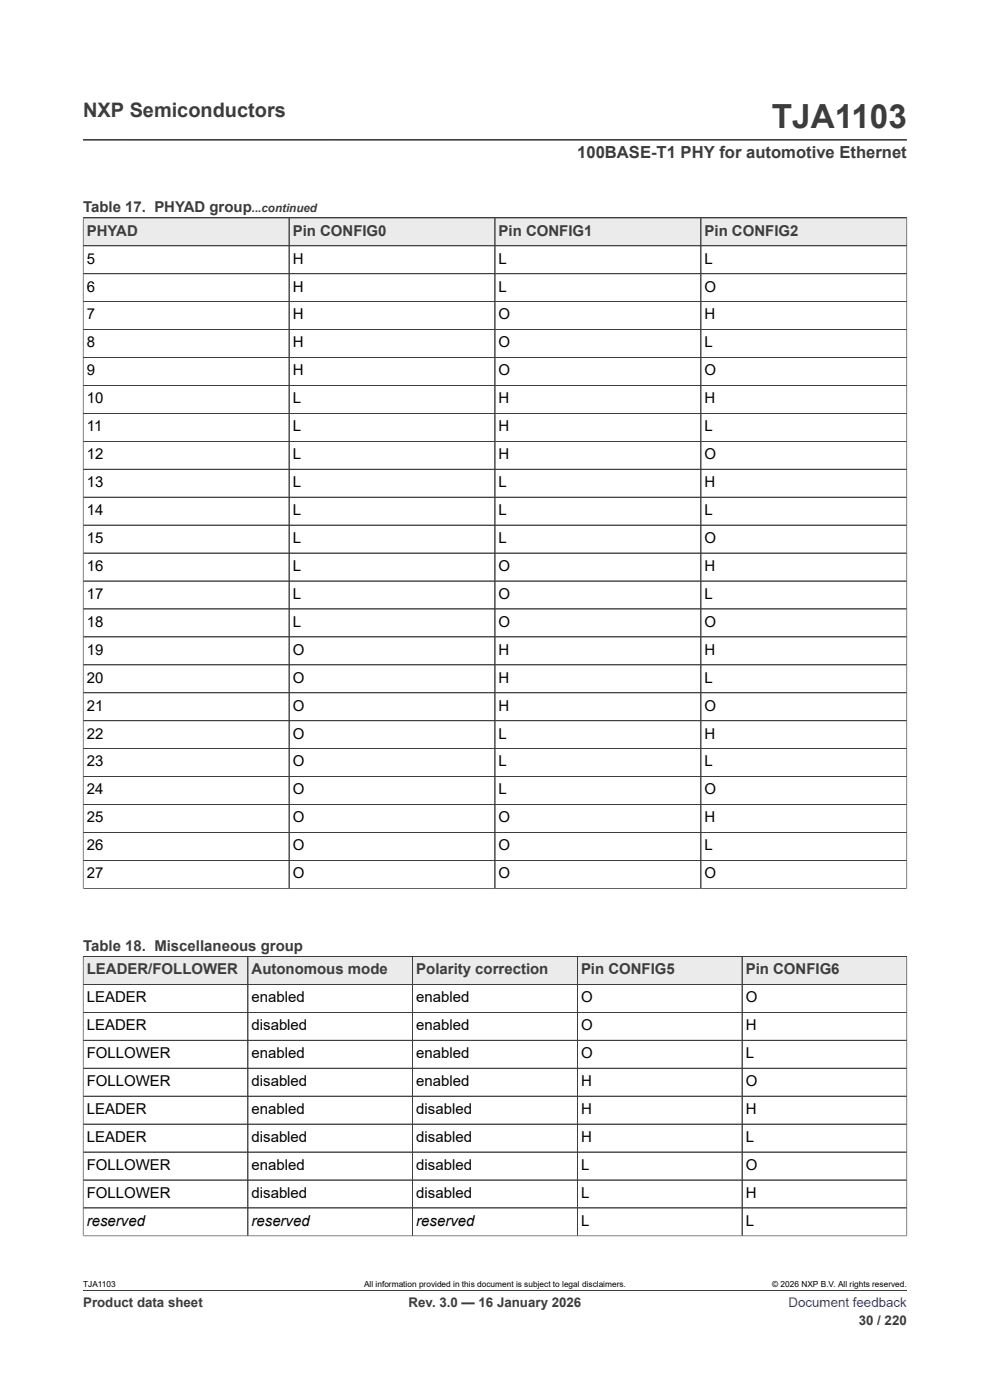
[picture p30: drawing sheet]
<svg xmlns="http://www.w3.org/2000/svg" width="210mm" height="297mm" viewBox="0 0 210 297" stroke-linecap="round" stroke-linejoin="round" font-family="sans-serif">
<defs><g id="words">
<text font-size="7.1" fill="#3c3c3c" x="163.7" y="27.2">TJA1103</text>
<text font-size="4.2" fill="#3c3c3c" x="17.6" y="24.8">NXP Semiconductors</text>
<text font-size="3.5" fill="#3c3c3c" x="122.4" y="33.5">100BASE-T1 PHY for automotive Ethernet</text>
<g font-size="3.2" fill="#3c3c3c">
<text x="17.6" y="45.1">Table 17. PHYAD group</text>
<text x="18.4" y="50">PHYAD</text>
<text x="62.1" y="50">Pin CONFIG0</text>
<text x="105.8" y="50">Pin CONFIG1</text>
<text x="149.5" y="50">Pin CONFIG2</text>
<text x="17.6" y="201.8">Table 18. Miscellaneous group</text>
<text x="18.4" y="206.7">LEADER/FOLLOWER</text>
<text x="53.4" y="206.7">Autonomous mode</text>
<text x="88.3" y="206.7">Polarity correction</text>
<text x="123.2" y="206.7">Pin CONFIG5</text>
<text x="158.2" y="206.7">Pin CONFIG6</text>
</g>
<g font-size="3.2">
<text x="18.4" y="55.9">5</text>
<text x="62.1" y="55.9">H</text>
<text x="105.8" y="55.9">L</text>
<text x="149.5" y="55.9">L</text>
<text x="18.4" y="61.9">6</text>
<text x="62.1" y="61.9">H</text>
<text x="105.8" y="61.9">L</text>
<text x="149.5" y="61.9">O</text>
<text x="18.4" y="67.8">7</text>
<text x="62.1" y="67.8">H</text>
<text x="105.8" y="67.8">O</text>
<text x="149.5" y="67.8">H</text>
<text x="18.4" y="73.7">8</text>
<text x="62.1" y="73.7">H</text>
<text x="105.8" y="73.7">O</text>
<text x="149.5" y="73.7">L</text>
<text x="18.4" y="79.6">9</text>
<text x="62.1" y="79.6">H</text>
<text x="105.8" y="79.6">O</text>
<text x="149.5" y="79.6">O</text>
<text x="18.4" y="85.6">10</text>
<text x="62.1" y="85.6">L</text>
<text x="105.8" y="85.6">H</text>
<text x="149.5" y="85.6">H</text>
<text x="18.4" y="91.5">11</text>
<text x="62.1" y="91.5">L</text>
<text x="105.8" y="91.5">H</text>
<text x="149.5" y="91.5">L</text>
<text x="18.4" y="97.4">12</text>
<text x="62.1" y="97.4">L</text>
<text x="105.8" y="97.4">H</text>
<text x="149.5" y="97.4">O</text>
<text x="18.4" y="103.3">13</text>
<text x="62.1" y="103.3">L</text>
<text x="105.8" y="103.3">L</text>
<text x="149.5" y="103.3">H</text>
<text x="18.4" y="109.3">14</text>
<text x="62.1" y="109.3">L</text>
<text x="105.8" y="109.3">L</text>
<text x="149.5" y="109.3">L</text>
<text x="18.4" y="115.2">15</text>
<text x="62.1" y="115.2">L</text>
<text x="105.8" y="115.2">L</text>
<text x="149.5" y="115.2">O</text>
<text x="18.4" y="121.1">16</text>
<text x="62.1" y="121.1">L</text>
<text x="105.8" y="121.1">O</text>
<text x="149.5" y="121.1">H</text>
<text x="18.4" y="127">17</text>
<text x="62.1" y="127">L</text>
<text x="105.8" y="127">O</text>
<text x="149.5" y="127">L</text>
<text x="18.4" y="133">18</text>
<text x="62.1" y="133">L</text>
<text x="105.8" y="133">O</text>
<text x="149.5" y="133">O</text>
<text x="18.4" y="138.9">19</text>
<text x="62.1" y="138.9">O</text>
<text x="105.8" y="138.9">H</text>
<text x="149.5" y="138.9">H</text>
<text x="18.4" y="144.8">20</text>
<text x="62.1" y="144.8">O</text>
<text x="105.8" y="144.8">H</text>
<text x="149.5" y="144.8">L</text>
<text x="18.4" y="150.8">21</text>
<text x="62.1" y="150.8">O</text>
<text x="105.8" y="150.8">H</text>
<text x="149.5" y="150.8">O</text>
<text x="18.4" y="156.7">22</text>
<text x="62.1" y="156.7">O</text>
<text x="105.8" y="156.7">L</text>
<text x="149.5" y="156.7">H</text>
<text x="18.4" y="162.6">23</text>
<text x="62.1" y="162.6">O</text>
<text x="105.8" y="162.6">L</text>
<text x="149.5" y="162.6">L</text>
<text x="18.4" y="168.5">24</text>
<text x="62.1" y="168.5">O</text>
<text x="105.8" y="168.5">L</text>
<text x="149.5" y="168.5">O</text>
<text x="18.4" y="174.5">25</text>
<text x="62.1" y="174.5">O</text>
<text x="105.8" y="174.5">O</text>
<text x="149.5" y="174.5">H</text>
<text x="18.4" y="180.4">26</text>
<text x="62.1" y="180.4">O</text>
<text x="105.8" y="180.4">O</text>
<text x="149.5" y="180.4">L</text>
<text x="18.4" y="186.3">27</text>
<text x="62.1" y="186.3">O</text>
<text x="105.8" y="186.3">O</text>
<text x="149.5" y="186.3">O</text>
<text x="18.4" y="212.6">LEADER</text>
<text x="53.4" y="212.6">enabled</text>
<text x="88.3" y="212.6">enabled</text>
<text x="123.2" y="212.6">O</text>
<text x="158.2" y="212.6">O</text>
<text x="18.4" y="218.6">LEADER</text>
<text x="53.4" y="218.6">disabled</text>
<text x="88.3" y="218.6">enabled</text>
<text x="123.2" y="218.6">O</text>
<text x="158.2" y="218.6">H</text>
<text x="18.4" y="224.5">FOLLOWER</text>
<text x="53.4" y="224.5">enabled</text>
<text x="88.3" y="224.5">enabled</text>
<text x="123.2" y="224.5">O</text>
<text x="158.2" y="224.5">L</text>
<text x="18.4" y="230.4">FOLLOWER</text>
<text x="53.4" y="230.4">disabled</text>
<text x="88.3" y="230.4">enabled</text>
<text x="123.2" y="230.4">H</text>
<text x="158.2" y="230.4">O</text>
<text x="18.4" y="236.3">LEADER</text>
<text x="53.4" y="236.3">enabled</text>
<text x="88.3" y="236.3">disabled</text>
<text x="123.2" y="236.3">H</text>
<text x="158.2" y="236.3">H</text>
<text x="18.4" y="242.3">LEADER</text>
<text x="53.4" y="242.3">disabled</text>
<text x="88.3" y="242.3">disabled</text>
<text x="123.2" y="242.3">H</text>
<text x="158.2" y="242.3">L</text>
<text x="18.4" y="248.2">FOLLOWER</text>
<text x="53.4" y="248.2">enabled</text>
<text x="88.3" y="248.2">disabled</text>
<text x="123.2" y="248.2">L</text>
<text x="158.2" y="248.2">O</text>
<text x="18.4" y="254.1">FOLLOWER</text>
<text x="53.4" y="254.1">disabled</text>
<text x="88.3" y="254.1">disabled</text>
<text x="123.2" y="254.1">L</text>
<text x="158.2" y="254.1">H</text>
<text x="18.4" y="260">reserved</text>
<text x="53.4" y="260">reserved</text>
<text x="88.3" y="260">reserved</text>
<text x="123.2" y="260">L</text>
<text x="158.2" y="260">L</text>
</g>
<g font-size="2.8" fill="#3c3c3c">
<text x="17.6" y="277.3">Product data sheet</text>
<text x="86.7" y="277.3">Rev. 3.0 — 16 January 2026</text>
<text x="182.2" y="281">30 / 220</text>
</g>
<text font-size="2.8" fill="#00f" x="167.3" y="277.3">Document feedback</text>
<text font-size="2.5" fill="#3c3c3c" x="53.4" y="45.1">...continued</text>
<g font-size="1.8">
<text x="17.6" y="273.1">TJA1103</text>
<text x="77.2" y="273.1">All information provided in this document is subject to legal disclaimers.</text>
<text x="163.8" y="273.1">© 2026 NXP B.V. All rights reserved.</text>
</g>
</g></defs>
<path d="M17.6 29.7h174.8M17.6 46.2h174.8" fill="none" stroke="#3c3c3c" stroke-width=".21"/>
<path d="M17.7 46.3h43.5v5.8h-43.5z" fill="#ebebeb"/>
<path d="M17.6 46.2h43.7v5.9h-43.7z" fill="none" stroke="#3c3c3c" stroke-width=".21"/>
<path d="M61.4 46.3h43.5v5.8h-43.5z" fill="#ebebeb"/>
<path d="M61.3 46.2h43.7v5.9h-43.7z" fill="none" stroke="#3c3c3c" stroke-width=".21"/>
<path d="M105.1 46.3h43.5v5.8h-43.5z" fill="#ebebeb"/>
<path d="M105 46.2h43.7v5.9h-43.7z" fill="none" stroke="#3c3c3c" stroke-width=".21"/>
<path d="M148.8 46.3h43.5v5.8h-43.5z" fill="#ebebeb"/>
<g fill="none" stroke="#3c3c3c" stroke-width=".21">
<path d="M17.6 46.2h174.8v142.3M17.6 58.1h174.8M17.6 52.1h174.8M17.6 46.3v142.2M61.3 46.3v142.2M105 46.3v142.2M148.7 46.2v142.3M17.6 64h174.8M17.6 69.9h174.8M17.6 75.8h174.8M17.6 81.8h174.8M17.6 87.7h174.8"/>
<path d="M17.6 93.6h174.8M17.6 99.6h174.8M17.6 105.5h174.8M17.6 111.4h174.8M192.4 117.3h-174.8M17.6 123.3h174.8M17.6 129.2h174.8M17.6 135.1h174.8M17.6 141h174.8M17.6 147h174.8M17.6 152.9h174.8M17.6 158.8h174.8"/>
<path d="M17.6 164.7h174.8M17.6 170.7h174.8M17.6 176.6h174.8M17.6 188.5h174.8M17.6 182.5h174.8M17.6 202.9h174.8"/>
</g>
<path d="M17.7 203h34.8v5.8h-34.8z" fill="#ebebeb"/>
<path d="M17.6 202.9h35v5.9h-35z" fill="none" stroke="#3c3c3c" stroke-width=".21"/>
<path d="M52.7 203h34.8v5.8h-34.8z" fill="#ebebeb"/>
<path d="M52.6 202.9h34.9v5.9h-34.9z" fill="none" stroke="#3c3c3c" stroke-width=".21"/>
<path d="M87.6 203h34.8v5.8h-34.8z" fill="#ebebeb"/>
<path d="M87.5 202.9h35v5.9h-35z" fill="none" stroke="#3c3c3c" stroke-width=".21"/>
<path d="M122.5 203h34.8v5.8h-34.8z" fill="#ebebeb"/>
<path d="M122.5 202.9h34.9v5.9h-34.9z" fill="none" stroke="#3c3c3c" stroke-width=".21"/>
<path d="M157.5 203h34.8v5.8h-34.8z" fill="#ebebeb"/>
<g fill="none" stroke="#3c3c3c" stroke-width=".21">
<path d="M17.6 202.9h174.8v59.4M17.6 208.8h174.8M17.6 203v59.3M52.6 203v59.2M87.5 203v59.2M122.5 203v59.2M157.4 202.9v59.3M192.4 214.8h-174.8M17.6 220.7h174.8M17.6 232.6h174.8M17.6 238.5h174.8M192.4 226.6h-174.8"/>
<path d="M17.6 244.4h174.8M17.6 256.3h174.8M192.4 250.3h-174.8M17.6 262.2h174.8M17.6 273.8h174.8"/>
</g>
<use href="#words"/>
</svg>
